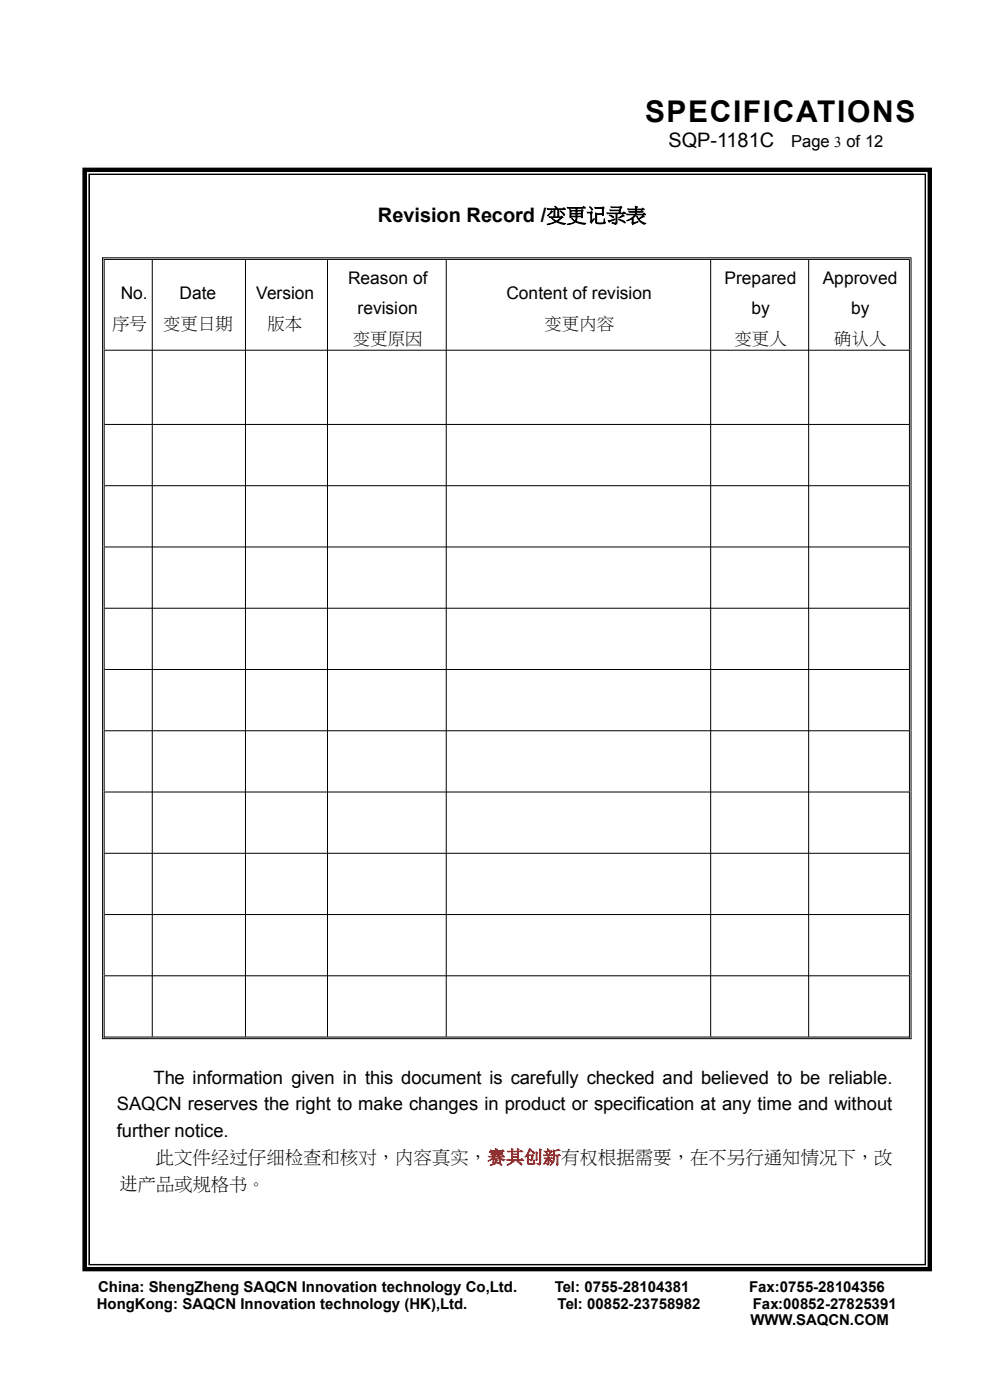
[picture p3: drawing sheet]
<svg xmlns="http://www.w3.org/2000/svg" width="210mm" height="297mm" viewBox="0 0 210 297" stroke-linecap="round" stroke-linejoin="round" font-family="sans-serif">
<defs><g id="words">
<text font-size="6.3" x="136.9" y="25.8">SPECIFICATIONS</text>
<g font-size="4.2">
<text x="141.8" y="31.1">SQP-1181C</text>
<text x="80.2" y="47">Revision Record /变更记录表</text>
</g>
<g font-size="3.9">
<text x="32.6" y="229.9">The information given in this document is carefully checked and believed to be reliable.</text>
<text x="24.8" y="235.5">SAQCN reserves the right to make changes in product or specification at any time and without</text>
<text x="24.8" y="241.2">further notice.</text>
<text x="33" y="246.8">此文件经过仔细检查和核对，内容真实，赛其创新有权根据需要，在不另行通知情况下，改</text>
<text x="25.3" y="252.5">进产品或规格书。</text>
</g>
<g font-size="3.7">
<text x="25.6" y="63.4">No.</text>
<text x="38.1" y="63.4">Date</text>
<text x="54.3" y="63.4">Version</text>
<text x="73.8" y="60.2">Reason of</text>
<text x="107.4" y="63.4">Content of revision</text>
<text x="153.7" y="60.2">Prepared</text>
<text x="174.5" y="60.2">Approved</text>
<text x="23.8" y="69.7">序号</text>
<text x="34.6" y="69.7">变更日期</text>
<text x="56.7" y="69.7">版本</text>
<text x="75.9" y="66.5">revision</text>
<text x="115.5" y="69.7">变更内容</text>
<text x="159.4" y="66.5">by</text>
<text x="180.6" y="66.5">by</text>
<text x="74.8" y="72.9">变更原因</text>
<text x="155.8" y="72.9">变更人</text>
<text x="177" y="72.9">确认人</text>
</g>
<text font-size="3.5" x="167.8" y="31.1">Page 3 of 12</text>
<g font-size="3.2">
<text x="20.8" y="274.1">China: ShengZheng SAQCN Innovation technology Co,Ltd.</text>
<text x="117.7" y="274.1">Tel: 0755-28104381</text>
<text x="158.9" y="274.1">Fax:0755-28104356</text>
<text x="20.5" y="277.7">HongKong: SAQCN Innovation technology (HK),Ltd.</text>
<text x="118.2" y="277.7">Tel: 00852-23758982</text>
<text x="159.2" y="281.2">WWW.SAQCN.COM</text>
<text x="159.7" y="277.7">Fax:00852-27825391</text>
</g>
</g></defs>
<path d="M19.1 37.1v231h177v-231zM18.8 36.8h177.6v231.6h-177.6zM18.5 36.5v232.3h178.3v-232.3zM17.5 35.6h180.2v234.1h-180.2z" fill="#000"/>
<g fill="none" stroke="#000" stroke-width=".21">
<path d="M21.7 54.7h171.6M21.8 54.6v165.8M22 55h171M22.1 54.9v165.2M32.3 55.1v164.8M52.1 55.1v164.8M69.5 55.1v164.8M94.7 55.1v164.8M150.7 55.1v164.8M171.5 55.1v164.8M192.9 55.1v165M193.3 54.8v165.6"/>
<path d="M22.2 74.3h170.6M22.2 90h170.6M22.2 103h170.6M22.2 116h170.6M22.2 129h170.6M22.2 142h170.6M22.2 155h170.6M22.2 168h170.6M22.2 181h170.6M22.2 194h170.6M22.2 207h170.6M21.7 220.3h171.6"/>
<path d="M22 220h171"/>
</g>
<use href="#words"/>
</svg>
